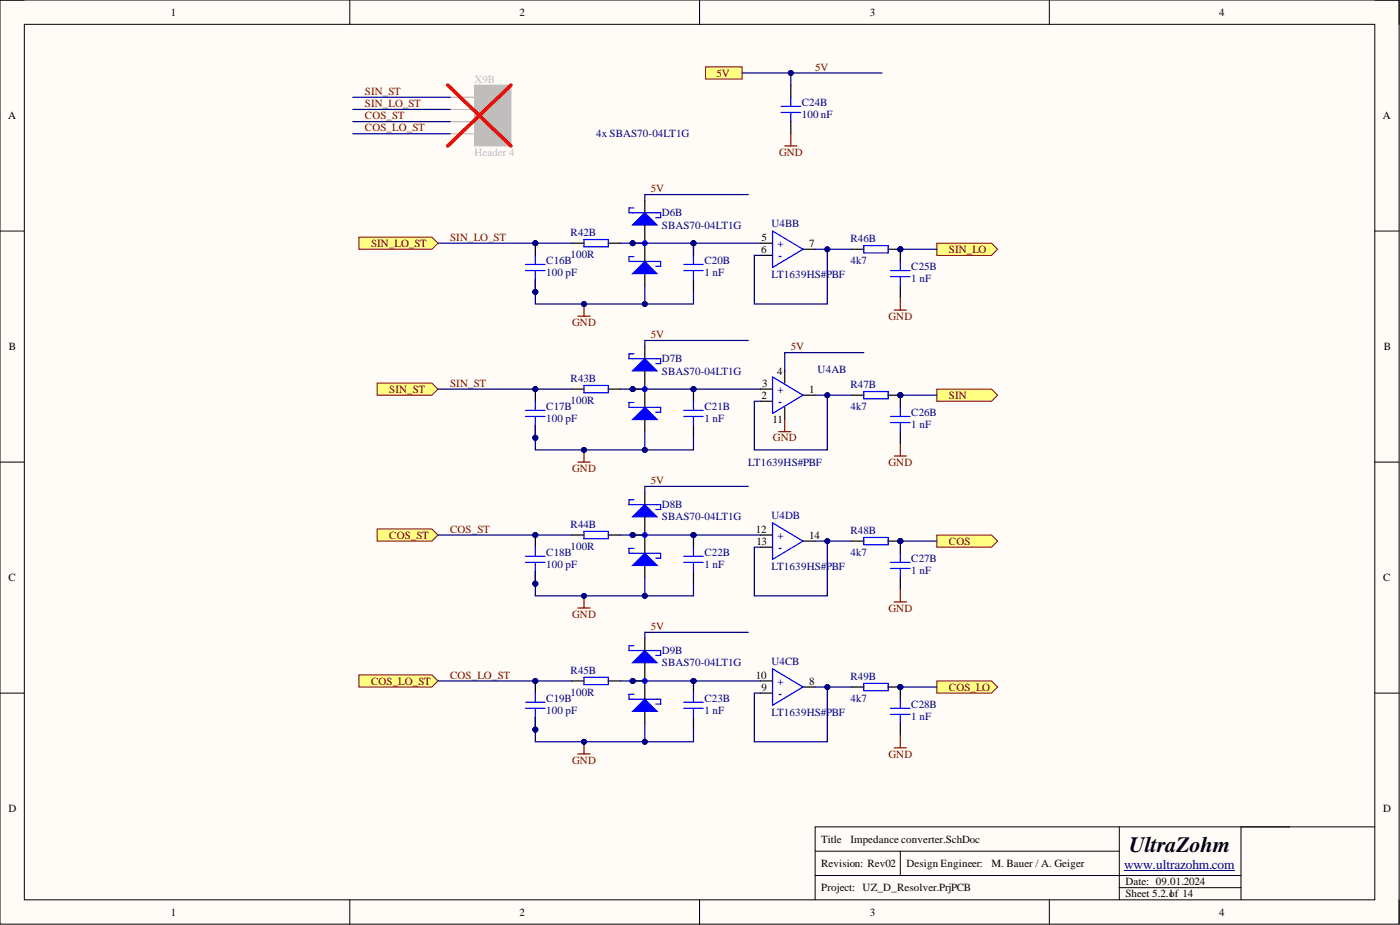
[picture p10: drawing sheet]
<svg xmlns="http://www.w3.org/2000/svg" width="292mm" height="193mm" viewBox="0 0 292 193" stroke-linecap="round" stroke-linejoin="round" font-family="sans-serif">
<defs><g id="words">
<text font-size="4.6" x="235.6" y="177.8">UltraZohm</text>
<text font-size="2.8" fill="#000080" x="234.5" y="181.3">www.ultrazohm.com</text>
<g font-size="2.3">
<text x="35.6" y="3.3">1</text>
<text x="108.4" y="3.3">2</text>
<text x="181.5" y="3.3">3</text>
<text x="254.3" y="3.3">4</text>
<text x="1.7" y="24.9">A</text>
<text x="288.5" y="24.9">A</text>
<text x="158.8" y="52.8">6</text>
<text x="158.9" y="50.2">5</text>
<text x="168.8" y="51.5">7</text>
<text x="1.9" y="73.1">B</text>
<text x="288.7" y="73.1">B</text>
<text x="158.9" y="83.2">2</text>
<text x="159" y="80.7">3</text>
<text x="162.1" y="78.1">4</text>
<text x="168.8" y="81.9">1</text>
<text x="161.2" y="88.3">11</text>
<text x="157.7" y="111.1">12</text>
<text x="157.8" y="113.6">13</text>
<text x="168.8" y="112.4">14</text>
<text x="1.8" y="121.3">C</text>
<text x="288.6" y="121.3">C</text>
<text x="157.7" y="141.6">10</text>
<text x="168.8" y="142.8">8</text>
<text x="158.9" y="144.1">9</text>
<text x="1.8" y="169.5">D</text>
<text x="288.6" y="169.5">D</text>
<text x="171.3" y="175.8">Title</text>
<text x="177.4" y="175.8">Impedance converter.SchDoc</text>
<text x="171.3" y="180.9">Revision: Rev02</text>
<text x="171.3" y="185.9">Project: UZ_D_Resolver.PrjPCB</text>
<text x="189.1" y="180.9">Design Engineer:</text>
<text x="206.9" y="180.9">M. Bauer / A. Geiger</text>
<text x="234.8" y="184.7">Date: 09.01.2024</text>
<text x="35.6" y="191">1</text>
<text x="108.4" y="191">2</text>
<text x="181.5" y="191">3</text>
<text x="234.8" y="187.2">Sheet 5.2.1of 14</text>
<text x="254.3" y="191">4</text>
</g>
<g font-size="2.3" fill="#bfbebc">
<text x="99" y="17.3">X9B</text>
<text x="100.8" y="23.6">2</text>
<text x="100.8" y="26.1">3</text>
<text x="99" y="32.5">Header 4</text>
</g>
<g font-size="2.3" fill="#800000">
<text x="149.5" y="16">5V</text>
<text x="170.1" y="14.7">5V</text>
<text x="76.2" y="19.8">SIN_ST</text>
<text x="76.2" y="22.3">SIN_LO_ST</text>
<text x="76.2" y="27.4">COS_LO_ST</text>
<text x="76.2" y="24.9">COS_ST</text>
<text x="162.5" y="32.5">GND</text>
<text x="135.8" y="40.1">5V</text>
<text x="77.4" y="51.5">SIN_LO_ST</text>
<text x="93.9" y="50.2">SIN_LO_ST</text>
<text x="198" y="52.8">SIN_LO</text>
<text x="119.4" y="68">GND</text>
<text x="135.8" y="70.5">5V</text>
<text x="185.4" y="66.7">GND</text>
<text x="165" y="73.1">5V</text>
<text x="81.2" y="81.9">SIN_ST</text>
<text x="93.9" y="80.7">SIN_ST</text>
<text x="198" y="83.2">SIN</text>
<text x="161.3" y="92.1">GND</text>
<text x="119.4" y="98.4">GND</text>
<text x="135.8" y="101">5V</text>
<text x="185.4" y="97.2">GND</text>
<text x="81.2" y="112.4">COS_ST</text>
<text x="93.9" y="111.1">COS_ST</text>
<text x="198" y="113.6">COS</text>
<text x="119.4" y="128.9">GND</text>
<text x="135.8" y="131.4">5V</text>
<text x="185.4" y="127.6">GND</text>
<text x="77.4" y="142.8">COS_LO_ST</text>
<text x="93.9" y="141.6">COS_LO_ST</text>
<text x="198" y="144.1">COS_LO</text>
<text x="119.4" y="159.3">GND</text>
<text x="185.4" y="158">GND</text>
</g>
<g font-size="2.3" fill="#000080">
<text x="167.3" y="22.1">C24B</text>
<text x="124.4" y="28.7">4x SBAS70-04LT1G</text>
<text x="167.3" y="24.6">100 nF</text>
<text x="138.1" y="45.2">D6B</text>
<text x="138.1" y="47.7">SBAS70-04LT1G</text>
<text x="160.9" y="47.4">U4BB</text>
<text x="119.1" y="49.2">R42B</text>
<text x="119.1" y="53.8">100R</text>
<text x="177.4" y="50.5">R46B</text>
<text x="114" y="55">C16B</text>
<text x="114" y="57.6">100 pF</text>
<text x="147" y="55">C20B</text>
<text x="147" y="57.6">1 nF</text>
<text x="160.9" y="58.1">LT1639HS#PBF</text>
<text x="177.4" y="55">4k7</text>
<text x="190.1" y="56.3">C25B</text>
<text x="190.1" y="58.9">1 nF</text>
<text x="138.1" y="75.6">D7B</text>
<text x="170.6" y="77.9">U4AB</text>
<text x="119.1" y="79.7">R43B</text>
<text x="138.1" y="78.1">SBAS70-04LT1G</text>
<text x="177.4" y="80.9">R47B</text>
<text x="114" y="85.5">C17B</text>
<text x="114" y="88">100 pF</text>
<text x="119.1" y="84.2">100R</text>
<text x="147" y="85.5">C21B</text>
<text x="147" y="88">1 nF</text>
<text x="177.4" y="85.5">4k7</text>
<text x="190.1" y="86.8">C26B</text>
<text x="190.1" y="89.3">1 nF</text>
<text x="156.1" y="97.2">LT1639HS#PBF</text>
<text x="138.1" y="106">D8B</text>
<text x="119.1" y="110.1">R44B</text>
<text x="138.1" y="108.6">SBAS70-04LT1G</text>
<text x="160.9" y="108.3">U4DB</text>
<text x="177.4" y="111.4">R48B</text>
<text x="114" y="115.9">C18B</text>
<text x="114" y="118.5">100 pF</text>
<text x="119.1" y="114.7">100R</text>
<text x="147" y="115.9">C22B</text>
<text x="147" y="118.5">1 nF</text>
<text x="160.9" y="119">LT1639HS#PBF</text>
<text x="177.4" y="115.9">4k7</text>
<text x="190.1" y="117.2">C27B</text>
<text x="190.1" y="119.7">1 nF</text>
<text x="138.1" y="136.5">D9B</text>
<text x="119.1" y="140.5">R45B</text>
<text x="138.1" y="139">SBAS70-04LT1G</text>
<text x="160.9" y="138.8">U4CB</text>
<text x="177.4" y="141.8">R49B</text>
<text x="114" y="146.4">C19B</text>
<text x="114" y="148.9">100 pF</text>
<text x="119.1" y="145.1">100R</text>
<text x="147" y="146.4">C23B</text>
<text x="147" y="148.9">1 nF</text>
<text x="160.9" y="149.4">LT1639HS#PBF</text>
<text x="177.4" y="146.4">4k7</text>
<text x="190.1" y="147.6">C28B</text>
<text x="190.1" y="150.2">1 nF</text>
</g>
<g font-size="2.3" fill="#00f">
<text x="162.2" y="51.5">+</text>
<text x="162.5" y="54">-</text>
<text x="162.2" y="81.9">+</text>
<text x="162.5" y="84.5">-</text>
<text x="162.2" y="112.4">+</text>
<text x="162.5" y="114.9">-</text>
<text x="162.2" y="142.8">+</text>
<text x="162.5" y="145.4">-</text>
</g>
</g></defs>
<path d="M0 0h291.9v192.8h-291.9z" fill-rule="evenodd" fill="#fffcf8"/>
<path d="M0 0h291.9v192.8h-291.9z" fill="none" stroke="#000" stroke-width=".21"/>
<path d="M5.1 5.1h281.7v182.6h-281.7z" fill-rule="evenodd" fill="#fffcf8"/>
<g fill="none" stroke="#000" stroke-width=".21">
<path d="M0 0h5.1M5.1 5.1h281.7v182.6h-281.7zM73 0v5.1M146 0v5.1M218.9 0v5.1M286.8 0h5.1v5.1M0 48.2h5.1M286.8 48.2h5.1M0 96.4h5.1M286.8 96.4h5.1M0 144.6h5.1M286.8 144.6h5.1"/>
<path d="M170.1 177.6h63.4M187.8 177.6v5M233.5 172.5v15.2M258.9 172.5v15.2M286.8 172.5h-116.7v15.2M73 187.7v5.1M146 187.7v5.1M170.1 182.6h88.8M218.9 187.7v5.1M233.5 185.2h25.4M291.9 187.7v5.1"/>
</g>
<path d="M234.5 181.6h23.1" fill="none" stroke="#000080" stroke-width=".21"/>
<path d="M74.9 49.5h15.2l1.3 1.2-1.3 1.3h-15.2z" fill-rule="evenodd" fill="#ffff80"/>
<path d="M74.9 49.5h15.2l1.3 1.2-1.3 1.3h-15.2z" fill="none" stroke="#800000" stroke-width=".21"/>
<path d="M119.3 50.7h2.5M126.9 50.7h2.6" fill="none" stroke="#000" stroke-width=".25"/>
<path d="M121.8 50h5.1v1.5h-5.1z" fill="none" stroke="#00f" stroke-width=".25"/>
<circle cx="132" cy="50.7" r=".51" fill="#000080"/>
<circle cx="132" cy="50.7" r=".51" fill="none" stroke="#000080" stroke-width=".21"/>
<path d="M132 50.7h2.5M134.5 57.1v2.5" fill="none" stroke="#000" stroke-width=".25"/>
<circle cx="132" cy="50.7" r=".51" fill="#000080"/>
<circle cx="132" cy="50.7" r=".51" fill="none" stroke="#000080" stroke-width=".21"/>
<path d="M132 57.1l2.5-2.6 2.6 2.6z" fill="#00f"/>
<path d="M132 57.1l2.5-2.6 2.6 2.6zM132 54.5h5.1" fill="none" stroke="#00f" stroke-width=".25"/>
<path d="M132 46.9l2.5-2.5 2.6 2.5z" fill="#00f"/>
<path d="M132 46.9l2.5-2.5 2.6 2.5zM132.3 43.4h-1.1v1h6.6v1h-1M132.3 53.5h-1.1v1h.8M137.1 54.5h.7v1.1h-1" fill="none" stroke="#00f" stroke-width=".25"/>
<path d="M134.5 41.9v2.5M134.5 46.9v7.6" fill="none" stroke="#000" stroke-width=".25"/>
<circle cx="134.5" cy="50.7" r=".51" fill="#00f"/>
<circle cx="134.5" cy="50.7" r=".51" fill="none" stroke="#00f" stroke-width=".21"/>
<circle cx="187.8" cy="52" r=".51" fill="#000080"/>
<circle cx="187.8" cy="52" r=".51" fill="none" stroke="#000080" stroke-width=".21"/>
<path d="M177.7 52h2.5M185.3 52h2.5" fill="none" stroke="#000" stroke-width=".25"/>
<circle cx="187.8" cy="52" r=".51" fill="#000080"/>
<circle cx="187.8" cy="52" r=".51" fill="none" stroke="#000080" stroke-width=".21"/>
<path d="M180.2 51.2h5.1v1.6h-5.1z" fill="none" stroke="#00f" stroke-width=".25"/>
<path d="M195.5 50.7h11.4l1.3 1.3-1.3 1.3h-11.4z" fill-rule="evenodd" fill="#ffff80"/>
<path d="M195.5 50.7h11.4l1.3 1.3-1.3 1.3h-11.4z" fill="none" stroke="#800000" stroke-width=".21"/>
<path d="M78.7 79.9h11.4l1.3 1.3-1.3 1.2h-11.4z" fill-rule="evenodd" fill="#ffff80"/>
<path d="M78.7 79.9h11.4l1.3 1.3-1.3 1.2h-11.4z" fill="none" stroke="#800000" stroke-width=".21"/>
<path d="M119.3 81.2h2.5M126.9 81.2h2.6" fill="none" stroke="#000" stroke-width=".25"/>
<path d="M121.8 80.4h5.1v1.5h-5.1z" fill="none" stroke="#00f" stroke-width=".25"/>
<circle cx="132" cy="81.2" r=".51" fill="#000080"/>
<circle cx="132" cy="81.2" r=".51" fill="none" stroke="#000080" stroke-width=".21"/>
<path d="M132 81.2h2.5M134.5 87.5v2.6" fill="none" stroke="#000" stroke-width=".25"/>
<circle cx="132" cy="81.2" r=".51" fill="#000080"/>
<circle cx="132" cy="81.2" r=".51" fill="none" stroke="#000080" stroke-width=".21"/>
<path d="M132 87.5l2.5-2.5 2.6 2.5z" fill="#00f"/>
<path d="M132 87.5l2.5-2.5 2.6 2.5zM132 85h5.1" fill="none" stroke="#00f" stroke-width=".25"/>
<path d="M132 77.4l2.5-2.6 2.6 2.6z" fill="#00f"/>
<path d="M132 77.4l2.5-2.6 2.6 2.6zM132.3 73.8h-1.1v1h6.6v1.1h-1M132.3 84h-1.1v1h.8M137.1 85h.7v1h-1" fill="none" stroke="#00f" stroke-width=".25"/>
<path d="M134.5 72.3v2.5M134.5 77.4v7.6" fill="none" stroke="#000" stroke-width=".25"/>
<circle cx="134.5" cy="81.2" r=".51" fill="#00f"/>
<circle cx="134.5" cy="81.2" r=".51" fill="none" stroke="#00f" stroke-width=".21"/>
<circle cx="187.8" cy="82.4" r=".51" fill="#000080"/>
<circle cx="187.8" cy="82.4" r=".51" fill="none" stroke="#000080" stroke-width=".21"/>
<path d="M177.7 82.4h2.5M185.3 82.4h2.5" fill="none" stroke="#000" stroke-width=".25"/>
<circle cx="187.8" cy="82.4" r=".51" fill="#000080"/>
<circle cx="187.8" cy="82.4" r=".51" fill="none" stroke="#000080" stroke-width=".21"/>
<path d="M180.2 81.7h5.1v1.5h-5.1z" fill="none" stroke="#00f" stroke-width=".25"/>
<path d="M195.5 81.2h11.4l1.3 1.2-1.3 1.3h-11.4z" fill-rule="evenodd" fill="#ffff80"/>
<path d="M195.5 81.2h11.4l1.3 1.2-1.3 1.3h-11.4z" fill="none" stroke="#800000" stroke-width=".21"/>
<path d="M78.7 110.3h11.4l1.3 1.3-1.3 1.3h-11.4z" fill-rule="evenodd" fill="#ffff80"/>
<path d="M78.7 110.3h11.4l1.3 1.3-1.3 1.3h-11.4z" fill="none" stroke="#800000" stroke-width=".21"/>
<path d="M119.3 111.6h2.5M126.9 111.6h2.6" fill="none" stroke="#000" stroke-width=".25"/>
<path d="M121.8 110.9h5.1v1.5h-5.1z" fill="none" stroke="#00f" stroke-width=".25"/>
<circle cx="132" cy="111.6" r=".51" fill="#000080"/>
<circle cx="132" cy="111.6" r=".51" fill="none" stroke="#000080" stroke-width=".21"/>
<path d="M132 111.6h2.5M134.5 118v2.5" fill="none" stroke="#000" stroke-width=".25"/>
<circle cx="132" cy="111.6" r=".51" fill="#000080"/>
<circle cx="132" cy="111.6" r=".51" fill="none" stroke="#000080" stroke-width=".21"/>
<path d="M132 118l2.5-2.6 2.6 2.6z" fill="#00f"/>
<path d="M132 118l2.5-2.6 2.6 2.6zM132 115.4h5.1" fill="none" stroke="#00f" stroke-width=".25"/>
<path d="M132 107.8l2.5-2.5 2.6 2.5z" fill="#00f"/>
<path d="M132 107.8l2.5-2.5 2.6 2.5zM132.3 104.3h-1.1v1h6.6v1h-1M132.3 114.4h-1.1v1h.8M137.1 115.4h.7v1h-1" fill="none" stroke="#00f" stroke-width=".25"/>
<path d="M134.5 102.7v2.6M134.5 107.8v7.6" fill="none" stroke="#000" stroke-width=".25"/>
<circle cx="134.5" cy="111.6" r=".51" fill="#00f"/>
<circle cx="134.5" cy="111.6" r=".51" fill="none" stroke="#00f" stroke-width=".21"/>
<circle cx="187.8" cy="112.9" r=".51" fill="#000080"/>
<circle cx="187.8" cy="112.9" r=".51" fill="none" stroke="#000080" stroke-width=".21"/>
<path d="M177.7 112.9h2.5M185.3 112.9h2.5" fill="none" stroke="#000" stroke-width=".25"/>
<circle cx="187.8" cy="112.9" r=".51" fill="#000080"/>
<circle cx="187.8" cy="112.9" r=".51" fill="none" stroke="#000080" stroke-width=".21"/>
<path d="M180.2 112.1h5.1v1.5h-5.1z" fill="none" stroke="#00f" stroke-width=".25"/>
<path d="M195.5 111.6h11.4l1.3 1.3-1.3 1.3h-11.4z" fill-rule="evenodd" fill="#ffff80"/>
<path d="M195.5 111.6h11.4l1.3 1.3-1.3 1.3h-11.4z" fill="none" stroke="#800000" stroke-width=".21"/>
<path d="M74.9 140.8h15.2l1.3 1.3-1.3 1.2h-15.2z" fill-rule="evenodd" fill="#ffff80"/>
<path d="M74.9 140.8h15.2l1.3 1.3-1.3 1.2h-15.2z" fill="none" stroke="#800000" stroke-width=".21"/>
<path d="M119.3 142.1h2.5M126.9 142.1h2.6" fill="none" stroke="#000" stroke-width=".25"/>
<path d="M121.8 141.3h5.1v1.5h-5.1z" fill="none" stroke="#00f" stroke-width=".25"/>
<circle cx="132" cy="142.1" r=".51" fill="#000080"/>
<circle cx="132" cy="142.1" r=".51" fill="none" stroke="#000080" stroke-width=".21"/>
<path d="M132 142.1h2.5M134.5 148.4v2.5" fill="none" stroke="#000" stroke-width=".25"/>
<circle cx="132" cy="142.1" r=".51" fill="#000080"/>
<circle cx="132" cy="142.1" r=".51" fill="none" stroke="#000080" stroke-width=".21"/>
<path d="M132 148.4l2.5-2.5 2.6 2.5z" fill="#00f"/>
<path d="M132 148.4l2.5-2.5 2.6 2.5zM132 145.9h5.1" fill="none" stroke="#00f" stroke-width=".25"/>
<path d="M132 138.3l2.5-2.6 2.6 2.6z" fill="#00f"/>
<path d="M132 138.3l2.5-2.6 2.6 2.6zM132.3 134.7h-1.1v1h6.6v1h-1M132.3 144.8h-1.1v1.1h.8M137.1 145.9h.7v1h-1" fill="none" stroke="#00f" stroke-width=".25"/>
<path d="M134.5 133.2v2.5M134.5 138.3v7.6" fill="none" stroke="#000" stroke-width=".25"/>
<circle cx="134.5" cy="142.1" r=".51" fill="#00f"/>
<circle cx="134.5" cy="142.1" r=".51" fill="none" stroke="#00f" stroke-width=".21"/>
<circle cx="187.8" cy="143.3" r=".51" fill="#000080"/>
<circle cx="187.8" cy="143.3" r=".51" fill="none" stroke="#000080" stroke-width=".21"/>
<path d="M177.7 143.3h2.5M185.3 143.3h2.5" fill="none" stroke="#000" stroke-width=".25"/>
<circle cx="187.8" cy="143.3" r=".51" fill="#000080"/>
<circle cx="187.8" cy="143.3" r=".51" fill="none" stroke="#000080" stroke-width=".21"/>
<path d="M180.2 142.6h5.1v1.5h-5.1z" fill="none" stroke="#00f" stroke-width=".25"/>
<path d="M195.5 142.1h11.4l1.3 1.2-1.3 1.3h-11.4z" fill-rule="evenodd" fill="#ffff80"/>
<path d="M195.5 142.1h11.4l1.3 1.2-1.3 1.3h-11.4z" fill="none" stroke="#800000" stroke-width=".21"/>
<path d="M165 17.8v2.5M165 25.4v2.5" fill="none" stroke="#000" stroke-width=".25"/>
<path d="M163 23.5h4M163 22.2h4M165 20.3v1.9M165 23.5v1.9" fill="none" stroke="#00f" stroke-width=".25"/>
<circle cx="187.8" cy="52" r=".51" fill="#000080"/>
<circle cx="187.8" cy="52" r=".51" fill="none" stroke="#000080" stroke-width=".21"/>
<path d="M187.8 52v2.5" fill="none" stroke="#000" stroke-width=".25"/>
<circle cx="187.8" cy="52" r=".51" fill="#000080"/>
<circle cx="187.8" cy="52" r=".51" fill="none" stroke="#000080" stroke-width=".21"/>
<path d="M187.8 59.6v2.6" fill="none" stroke="#000" stroke-width=".25"/>
<path d="M185.8 57.7h4.1M185.8 56.4h4.1M187.8 54.5v1.9M187.8 57.7v1.9" fill="none" stroke="#00f" stroke-width=".25"/>
<circle cx="144.7" cy="50.7" r=".51" fill="#000080"/>
<circle cx="144.7" cy="50.7" r=".51" fill="none" stroke="#000080" stroke-width=".21"/>
<path d="M144.7 50.7v2.6" fill="none" stroke="#000" stroke-width=".25"/>
<circle cx="144.7" cy="50.7" r=".51" fill="#000080"/>
<circle cx="144.7" cy="50.7" r=".51" fill="none" stroke="#000080" stroke-width=".21"/>
<path d="M144.7 58.3v2.6" fill="none" stroke="#000" stroke-width=".25"/>
<path d="M142.7 56.4h4M142.7 55.2h4M144.7 53.3v1.9M144.7 56.4v1.9" fill="none" stroke="#00f" stroke-width=".25"/>
<circle cx="144.7" cy="81.2" r=".51" fill="#000080"/>
<circle cx="144.7" cy="81.2" r=".51" fill="none" stroke="#000080" stroke-width=".21"/>
<path d="M144.7 81.2v2.5" fill="none" stroke="#000" stroke-width=".25"/>
<circle cx="144.7" cy="81.2" r=".51" fill="#000080"/>
<circle cx="144.7" cy="81.2" r=".51" fill="none" stroke="#000080" stroke-width=".21"/>
<path d="M144.7 88.8v2.5" fill="none" stroke="#000" stroke-width=".25"/>
<path d="M142.7 86.9h4M142.7 85.6h4M144.7 83.7v1.9M144.7 86.9v1.9" fill="none" stroke="#00f" stroke-width=".25"/>
<circle cx="187.8" cy="82.4" r=".51" fill="#000080"/>
<circle cx="187.8" cy="82.4" r=".51" fill="none" stroke="#000080" stroke-width=".21"/>
<path d="M187.8 82.4v2.6" fill="none" stroke="#000" stroke-width=".25"/>
<circle cx="187.8" cy="82.4" r=".51" fill="#000080"/>
<circle cx="187.8" cy="82.4" r=".51" fill="none" stroke="#000080" stroke-width=".21"/>
<path d="M187.8 90.1v2.5" fill="none" stroke="#000" stroke-width=".25"/>
<path d="M185.8 88.2h4.1M185.8 86.9h4.1M187.8 85v1.9M187.8 88.2v1.9" fill="none" stroke="#00f" stroke-width=".25"/>
<circle cx="187.8" cy="112.9" r=".51" fill="#000080"/>
<circle cx="187.8" cy="112.9" r=".51" fill="none" stroke="#000080" stroke-width=".21"/>
<path d="M187.8 112.9v2.5" fill="none" stroke="#000" stroke-width=".25"/>
<circle cx="187.8" cy="112.9" r=".51" fill="#000080"/>
<circle cx="187.8" cy="112.9" r=".51" fill="none" stroke="#000080" stroke-width=".21"/>
<path d="M187.8 120.5v2.5" fill="none" stroke="#000" stroke-width=".25"/>
<path d="M185.8 118.6h4.1M185.8 117.3h4.1M187.8 115.4v1.9M187.8 118.6v1.9" fill="none" stroke="#00f" stroke-width=".25"/>
<circle cx="144.7" cy="111.6" r=".51" fill="#000080"/>
<circle cx="144.7" cy="111.6" r=".51" fill="none" stroke="#000080" stroke-width=".21"/>
<path d="M144.7 111.6v2.6" fill="none" stroke="#000" stroke-width=".25"/>
<circle cx="144.7" cy="111.6" r=".51" fill="#000080"/>
<circle cx="144.7" cy="111.6" r=".51" fill="none" stroke="#000080" stroke-width=".21"/>
<path d="M144.7 119.2v2.6" fill="none" stroke="#000" stroke-width=".25"/>
<path d="M142.7 117.3h4M142.7 116.1h4M144.7 114.2v1.9M144.7 117.3v1.9" fill="none" stroke="#00f" stroke-width=".25"/>
<circle cx="144.7" cy="142.1" r=".51" fill="#000080"/>
<circle cx="144.7" cy="142.1" r=".51" fill="none" stroke="#000080" stroke-width=".21"/>
<path d="M144.7 142.1v2.5" fill="none" stroke="#000" stroke-width=".25"/>
<circle cx="144.7" cy="142.1" r=".51" fill="#000080"/>
<circle cx="144.7" cy="142.1" r=".51" fill="none" stroke="#000080" stroke-width=".21"/>
<path d="M144.7 149.7v2.5" fill="none" stroke="#000" stroke-width=".25"/>
<path d="M142.7 147.8h4M142.7 146.5h4M144.7 144.6v1.9M144.7 147.8v1.9" fill="none" stroke="#00f" stroke-width=".25"/>
<circle cx="187.8" cy="143.3" r=".51" fill="#000080"/>
<circle cx="187.8" cy="143.3" r=".51" fill="none" stroke="#000080" stroke-width=".21"/>
<path d="M187.8 143.3v2.6" fill="none" stroke="#000" stroke-width=".25"/>
<circle cx="187.8" cy="143.3" r=".51" fill="#000080"/>
<circle cx="187.8" cy="143.3" r=".51" fill="none" stroke="#000080" stroke-width=".21"/>
<path d="M187.8 150.9v2.6" fill="none" stroke="#000" stroke-width=".25"/>
<path d="M185.8 149h4.1M185.8 147.8h4.1M187.8 145.9v1.9M187.8 149v1.9" fill="none" stroke="#00f" stroke-width=".25"/>
<circle cx="111.7" cy="50.7" r=".51" fill="#000080"/>
<circle cx="111.7" cy="50.7" r=".51" fill="none" stroke="#000080" stroke-width=".21"/>
<circle cx="111.7" cy="60.9" r=".51" fill="#000080"/>
<circle cx="111.7" cy="60.9" r=".51" fill="none" stroke="#000080" stroke-width=".21"/>
<path d="M111.7 50.7v2.6" fill="none" stroke="#000" stroke-width=".25"/>
<circle cx="111.7" cy="50.7" r=".51" fill="#000080"/>
<circle cx="111.7" cy="50.7" r=".51" fill="none" stroke="#000080" stroke-width=".21"/>
<path d="M111.7 58.3v2.6" fill="none" stroke="#000" stroke-width=".25"/>
<circle cx="111.7" cy="60.9" r=".51" fill="#000080"/>
<circle cx="111.7" cy="60.9" r=".51" fill="none" stroke="#000080" stroke-width=".21"/>
<path d="M109.7 56.4h4M109.7 55.2h4M111.7 53.3v1.9M111.7 56.4v1.9" fill="none" stroke="#00f" stroke-width=".25"/>
<circle cx="111.7" cy="81.2" r=".51" fill="#000080"/>
<circle cx="111.7" cy="81.2" r=".51" fill="none" stroke="#000080" stroke-width=".21"/>
<circle cx="111.7" cy="91.3" r=".51" fill="#000080"/>
<circle cx="111.7" cy="91.3" r=".51" fill="none" stroke="#000080" stroke-width=".21"/>
<path d="M111.7 81.2v2.5" fill="none" stroke="#000" stroke-width=".25"/>
<circle cx="111.7" cy="81.2" r=".51" fill="#000080"/>
<circle cx="111.7" cy="81.2" r=".51" fill="none" stroke="#000080" stroke-width=".21"/>
<path d="M111.7 88.8v2.5" fill="none" stroke="#000" stroke-width=".25"/>
<circle cx="111.7" cy="91.3" r=".51" fill="#000080"/>
<circle cx="111.7" cy="91.3" r=".51" fill="none" stroke="#000080" stroke-width=".21"/>
<path d="M109.7 86.9h4M109.7 85.6h4M111.7 83.7v1.9M111.7 86.9v1.9" fill="none" stroke="#00f" stroke-width=".25"/>
<circle cx="111.7" cy="111.6" r=".51" fill="#000080"/>
<circle cx="111.7" cy="111.6" r=".51" fill="none" stroke="#000080" stroke-width=".21"/>
<circle cx="111.7" cy="121.8" r=".51" fill="#000080"/>
<circle cx="111.7" cy="121.8" r=".51" fill="none" stroke="#000080" stroke-width=".21"/>
<path d="M111.7 111.6v2.6" fill="none" stroke="#000" stroke-width=".25"/>
<circle cx="111.7" cy="111.6" r=".51" fill="#000080"/>
<circle cx="111.7" cy="111.6" r=".51" fill="none" stroke="#000080" stroke-width=".21"/>
<path d="M111.7 119.2v2.6" fill="none" stroke="#000" stroke-width=".25"/>
<circle cx="111.7" cy="121.8" r=".51" fill="#000080"/>
<circle cx="111.7" cy="121.8" r=".51" fill="none" stroke="#000080" stroke-width=".21"/>
<path d="M109.7 117.3h4M109.7 116.1h4M111.7 114.2v1.9M111.7 117.3v1.9" fill="none" stroke="#00f" stroke-width=".25"/>
<circle cx="111.7" cy="142.1" r=".51" fill="#000080"/>
<circle cx="111.7" cy="142.1" r=".51" fill="none" stroke="#000080" stroke-width=".21"/>
<circle cx="111.7" cy="152.2" r=".51" fill="#000080"/>
<circle cx="111.7" cy="152.2" r=".51" fill="none" stroke="#000080" stroke-width=".21"/>
<path d="M111.7 142.1v2.5" fill="none" stroke="#000" stroke-width=".25"/>
<circle cx="111.7" cy="142.1" r=".51" fill="#000080"/>
<circle cx="111.7" cy="142.1" r=".51" fill="none" stroke="#000080" stroke-width=".21"/>
<path d="M111.7 149.7v2.5" fill="none" stroke="#000" stroke-width=".25"/>
<circle cx="111.7" cy="152.2" r=".51" fill="#000080"/>
<circle cx="111.7" cy="152.2" r=".51" fill="none" stroke="#000080" stroke-width=".21"/>
<path d="M161.2 48.2l6.3 3.8-6.3 3.8zM161.2 78.6l6.3 3.8-6.3 3.9zM161.2 109.1l6.3 3.8-6.3 3.8zM161.2 139.5l6.3 3.8-6.3 3.8zM109.7 147.8h4M109.7 146.5h4M111.7 144.6v1.9M111.7 147.8v1.9" fill="none" stroke="#00f" stroke-width=".25"/>
<g fill="none" stroke="#000" stroke-width=".25">
<path d="M158.7 50.7h2.5M158.7 53.3h2.5M167.5 52h2.6M163.7 77.4v2.5M158.7 81.2h2.5M158.7 83.7h2.5M163.7 85v2.5M167.5 82.4h2.6M158.7 111.6h2.5M158.7 114.2h2.5M167.5 112.9h2.6M158.7 142.1h2.5"/>
<path d="M158.7 144.6h2.5M167.5 143.3h2.6"/>
</g>
<path d="M147.2 14h7.6v2.5h-7.6z" fill-rule="evenodd" fill="#ffff80"/>
<path d="M147.2 14h7.6v2.5h-7.6z" fill="none" stroke="#800000" stroke-width=".21"/>
<path d="M120.6 66h2.5M121.8 63.4v2.6" fill="none" stroke="#800000" stroke-width=".25"/>
<circle cx="121.8" cy="63.4" r=".51" fill="#000080"/>
<circle cx="121.8" cy="63.4" r=".51" fill="none" stroke="#000080" stroke-width=".21"/>
<path d="M120.6 96.4h2.5M121.8 93.9v2.5" fill="none" stroke="#800000" stroke-width=".25"/>
<circle cx="121.8" cy="93.9" r=".51" fill="#000080"/>
<circle cx="121.8" cy="93.9" r=".51" fill="none" stroke="#000080" stroke-width=".21"/>
<path d="M120.6 126.8h2.5M121.8 124.3v2.5" fill="none" stroke="#800000" stroke-width=".25"/>
<circle cx="121.8" cy="124.3" r=".51" fill="#000080"/>
<circle cx="121.8" cy="124.3" r=".51" fill="none" stroke="#000080" stroke-width=".21"/>
<path d="M120.6 157.3h2.5M121.8 154.7v2.6" fill="none" stroke="#800000" stroke-width=".25"/>
<circle cx="121.8" cy="154.7" r=".51" fill="#000080"/>
<circle cx="121.8" cy="154.7" r=".51" fill="none" stroke="#000080" stroke-width=".21"/>
<path d="M163.7 30.4h2.6M165 27.9v2.5M186.6 64.7h2.5M187.8 62.2v2.5M162.5 90.1h2.5M163.7 87.5v2.6M186.6 95.1h2.5M187.8 92.6v2.5M186.6 125.6h2.5M187.8 123v2.6M186.6 156h2.5M187.8 153.5v2.5" fill="none" stroke="#800000" stroke-width=".25"/>
<path d="M99 17.8h7.6v12.6h-7.6z" fill-rule="evenodd" fill="#bfbebc"/>
<path d="M99 17.8h7.6v12.6h-7.6z" fill="none" stroke="#bfbebc" stroke-width=".21"/>
<path d="M93.9 20.3h5.1M93.9 22.8h5.1M93.9 25.4h5.1M93.9 27.9h5.1" fill="none" stroke="#bfbebc" stroke-width=".25"/>
<path d="M93.4 17.8l13.2 12.6M106.6 17.8l-13.2 12.6" fill="none" stroke="#f00" stroke-width=".76"/>
<path d="M187.8 52h7.7" fill="none" stroke="#000080" stroke-width=".25"/>
<circle cx="187.8" cy="52" r=".51" fill="#000080"/>
<circle cx="187.8" cy="52" r=".51" fill="none" stroke="#000080" stroke-width=".21"/>
<path d="M129.5 142.1h2.5" fill="none" stroke="#000080" stroke-width=".25"/>
<circle cx="132" cy="142.1" r=".51" fill="#000080"/>
<circle cx="132" cy="142.1" r=".51" fill="none" stroke="#000080" stroke-width=".21"/>
<path d="M129.5 111.6h2.5" fill="none" stroke="#000080" stroke-width=".25"/>
<circle cx="132" cy="111.6" r=".51" fill="#000080"/>
<circle cx="132" cy="111.6" r=".51" fill="none" stroke="#000080" stroke-width=".21"/>
<path d="M129.5 81.2h2.5" fill="none" stroke="#000080" stroke-width=".25"/>
<circle cx="132" cy="81.2" r=".51" fill="#000080"/>
<circle cx="132" cy="81.2" r=".51" fill="none" stroke="#000080" stroke-width=".21"/>
<path d="M132 142.1h12.7" fill="none" stroke="#000080" stroke-width=".25"/>
<circle cx="132" cy="142.1" r=".51" fill="#000080"/>
<circle cx="132" cy="142.1" r=".51" fill="none" stroke="#000080" stroke-width=".21"/>
<circle cx="144.7" cy="142.1" r=".51" fill="#000080"/>
<circle cx="144.7" cy="142.1" r=".51" fill="none" stroke="#000080" stroke-width=".21"/>
<path d="M132 111.6h12.7" fill="none" stroke="#000080" stroke-width=".25"/>
<circle cx="132" cy="111.6" r=".51" fill="#000080"/>
<circle cx="132" cy="111.6" r=".51" fill="none" stroke="#000080" stroke-width=".21"/>
<circle cx="144.7" cy="111.6" r=".51" fill="#000080"/>
<circle cx="144.7" cy="111.6" r=".51" fill="none" stroke="#000080" stroke-width=".21"/>
<path d="M132 81.2h12.7" fill="none" stroke="#000080" stroke-width=".25"/>
<circle cx="132" cy="81.2" r=".51" fill="#000080"/>
<circle cx="132" cy="81.2" r=".51" fill="none" stroke="#000080" stroke-width=".21"/>
<circle cx="144.7" cy="81.2" r=".51" fill="#000080"/>
<circle cx="144.7" cy="81.2" r=".51" fill="none" stroke="#000080" stroke-width=".21"/>
<path d="M144.7 142.1h14" fill="none" stroke="#000080" stroke-width=".25"/>
<circle cx="144.7" cy="142.1" r=".51" fill="#000080"/>
<circle cx="144.7" cy="142.1" r=".51" fill="none" stroke="#000080" stroke-width=".21"/>
<path d="M144.7 111.6h14" fill="none" stroke="#000080" stroke-width=".25"/>
<circle cx="144.7" cy="111.6" r=".51" fill="#000080"/>
<circle cx="144.7" cy="111.6" r=".51" fill="none" stroke="#000080" stroke-width=".21"/>
<path d="M144.7 81.2h14" fill="none" stroke="#000080" stroke-width=".25"/>
<circle cx="144.7" cy="81.2" r=".51" fill="#000080"/>
<circle cx="144.7" cy="81.2" r=".51" fill="none" stroke="#000080" stroke-width=".21"/>
<path d="M170.1 143.3h2.5v11.4h-15.2v-10.1h1.3" fill="none" stroke="#000080" stroke-width=".25"/>
<circle cx="172.6" cy="143.3" r=".51" fill="#000080"/>
<circle cx="172.6" cy="143.3" r=".51" fill="none" stroke="#000080" stroke-width=".21"/>
<path d="M170.1 112.9h2.5v11.4h-15.2v-10.1h1.3" fill="none" stroke="#000080" stroke-width=".25"/>
<circle cx="172.6" cy="112.9" r=".51" fill="#000080"/>
<circle cx="172.6" cy="112.9" r=".51" fill="none" stroke="#000080" stroke-width=".21"/>
<path d="M170.1 82.4h2.5v11.5h-15.2v-10.2h1.3" fill="none" stroke="#000080" stroke-width=".25"/>
<circle cx="172.6" cy="82.4" r=".51" fill="#000080"/>
<circle cx="172.6" cy="82.4" r=".51" fill="none" stroke="#000080" stroke-width=".21"/>
<path d="M170.1 52h2.5v11.4h-15.2v-10.1h1.3" fill="none" stroke="#000080" stroke-width=".25"/>
<circle cx="172.6" cy="52" r=".51" fill="#000080"/>
<circle cx="172.6" cy="52" r=".51" fill="none" stroke="#000080" stroke-width=".21"/>
<path d="M172.6 143.3h5.1" fill="none" stroke="#000080" stroke-width=".25"/>
<circle cx="172.6" cy="143.3" r=".51" fill="#000080"/>
<circle cx="172.6" cy="143.3" r=".51" fill="none" stroke="#000080" stroke-width=".21"/>
<path d="M172.6 112.9h5.1" fill="none" stroke="#000080" stroke-width=".25"/>
<circle cx="172.6" cy="112.9" r=".51" fill="#000080"/>
<circle cx="172.6" cy="112.9" r=".51" fill="none" stroke="#000080" stroke-width=".21"/>
<path d="M172.6 82.4h5.1" fill="none" stroke="#000080" stroke-width=".25"/>
<circle cx="172.6" cy="82.4" r=".51" fill="#000080"/>
<circle cx="172.6" cy="82.4" r=".51" fill="none" stroke="#000080" stroke-width=".21"/>
<path d="M172.6 52h5.1" fill="none" stroke="#000080" stroke-width=".25"/>
<circle cx="172.6" cy="52" r=".51" fill="#000080"/>
<circle cx="172.6" cy="52" r=".51" fill="none" stroke="#000080" stroke-width=".21"/>
<path d="M187.8 143.3h7.7" fill="none" stroke="#000080" stroke-width=".25"/>
<circle cx="187.8" cy="143.3" r=".51" fill="#000080"/>
<circle cx="187.8" cy="143.3" r=".51" fill="none" stroke="#000080" stroke-width=".21"/>
<path d="M187.8 112.9h7.7" fill="none" stroke="#000080" stroke-width=".25"/>
<circle cx="187.8" cy="112.9" r=".51" fill="#000080"/>
<circle cx="187.8" cy="112.9" r=".51" fill="none" stroke="#000080" stroke-width=".21"/>
<path d="M187.8 82.4h7.7" fill="none" stroke="#000080" stroke-width=".25"/>
<circle cx="187.8" cy="82.4" r=".51" fill="#000080"/>
<circle cx="187.8" cy="82.4" r=".51" fill="none" stroke="#000080" stroke-width=".21"/>
<path d="M144.7 50.7v2.6M156.1 40.6h-21.6v1.3M156.1 71h-21.6v1.3M180.2 73.6h-16.5v3.8M156.1 101.5h-21.6v1.2M156.1 131.9h-21.6v1.3" fill="none" stroke="#000080" stroke-width=".25"/>
<circle cx="144.7" cy="50.7" r=".51" fill="#000080"/>
<circle cx="144.7" cy="50.7" r=".51" fill="none" stroke="#000080" stroke-width=".21"/>
<path d="M165 15.2v2.6" fill="none" stroke="#000080" stroke-width=".25"/>
<circle cx="165" cy="15.2" r=".51" fill="#000080"/>
<circle cx="165" cy="15.2" r=".51" fill="none" stroke="#000080" stroke-width=".21"/>
<path d="M91.4 142.1h27.9" fill="none" stroke="#000080" stroke-width=".25"/>
<circle cx="111.7" cy="142.1" r=".51" fill="#000080"/>
<circle cx="111.7" cy="142.1" r=".51" fill="none" stroke="#000080" stroke-width=".21"/>
<path d="M73.6 20.3h20.3M73.6 22.8h20.3M73.6 25.4h20.3M73.6 27.9h20.3M91.4 50.7h27.9" fill="none" stroke="#000080" stroke-width=".25"/>
<circle cx="111.7" cy="50.7" r=".51" fill="#000080"/>
<circle cx="111.7" cy="50.7" r=".51" fill="none" stroke="#000080" stroke-width=".21"/>
<path d="M91.4 81.2h27.9" fill="none" stroke="#000080" stroke-width=".25"/>
<circle cx="111.7" cy="81.2" r=".51" fill="#000080"/>
<circle cx="111.7" cy="81.2" r=".51" fill="none" stroke="#000080" stroke-width=".21"/>
<path d="M91.4 111.6h27.9" fill="none" stroke="#000080" stroke-width=".25"/>
<circle cx="111.7" cy="111.6" r=".51" fill="#000080"/>
<circle cx="111.7" cy="111.6" r=".51" fill="none" stroke="#000080" stroke-width=".21"/>
<path d="M129.5 50.7h29.2" fill="none" stroke="#000080" stroke-width=".25"/>
<circle cx="132" cy="50.7" r=".51" fill="#000080"/>
<circle cx="132" cy="50.7" r=".51" fill="none" stroke="#000080" stroke-width=".21"/>
<circle cx="144.7" cy="50.7" r=".51" fill="#000080"/>
<circle cx="144.7" cy="50.7" r=".51" fill="none" stroke="#000080" stroke-width=".21"/>
<path d="M154.8 15.2h29.2" fill="none" stroke="#000080" stroke-width=".25"/>
<circle cx="165" cy="15.2" r=".51" fill="#000080"/>
<circle cx="165" cy="15.2" r=".51" fill="none" stroke="#000080" stroke-width=".21"/>
<path d="M111.7 88.8v5.1h22.8v-3.8" fill="none" stroke="#000080" stroke-width=".25"/>
<circle cx="111.7" cy="91.3" r=".51" fill="#000080"/>
<circle cx="111.7" cy="91.3" r=".51" fill="none" stroke="#000080" stroke-width=".21"/>
<circle cx="121.8" cy="93.9" r=".51" fill="#000080"/>
<circle cx="121.8" cy="93.9" r=".51" fill="none" stroke="#000080" stroke-width=".21"/>
<circle cx="134.5" cy="93.9" r=".51" fill="#000080"/>
<circle cx="134.5" cy="93.9" r=".51" fill="none" stroke="#000080" stroke-width=".21"/>
<path d="M111.7 58.3v5.1h22.8v-3.8" fill="none" stroke="#000080" stroke-width=".25"/>
<circle cx="111.7" cy="60.9" r=".51" fill="#000080"/>
<circle cx="111.7" cy="60.9" r=".51" fill="none" stroke="#000080" stroke-width=".21"/>
<circle cx="121.8" cy="63.4" r=".51" fill="#000080"/>
<circle cx="121.8" cy="63.4" r=".51" fill="none" stroke="#000080" stroke-width=".21"/>
<circle cx="134.5" cy="63.4" r=".51" fill="#000080"/>
<circle cx="134.5" cy="63.4" r=".51" fill="none" stroke="#000080" stroke-width=".21"/>
<path d="M134.5 154.7h10.2" fill="none" stroke="#000080" stroke-width=".25"/>
<circle cx="134.5" cy="154.7" r=".51" fill="#000080"/>
<circle cx="134.5" cy="154.7" r=".51" fill="none" stroke="#000080" stroke-width=".21"/>
<path d="M111.7 149.7v5h22.8v-3.8" fill="none" stroke="#000080" stroke-width=".25"/>
<circle cx="111.7" cy="152.2" r=".51" fill="#000080"/>
<circle cx="111.7" cy="152.2" r=".51" fill="none" stroke="#000080" stroke-width=".21"/>
<circle cx="121.8" cy="154.7" r=".51" fill="#000080"/>
<circle cx="121.8" cy="154.7" r=".51" fill="none" stroke="#000080" stroke-width=".21"/>
<circle cx="134.5" cy="154.7" r=".51" fill="#000080"/>
<circle cx="134.5" cy="154.7" r=".51" fill="none" stroke="#000080" stroke-width=".21"/>
<path d="M111.7 119.2v5.1h22.8v-3.8" fill="none" stroke="#000080" stroke-width=".25"/>
<circle cx="111.7" cy="121.8" r=".51" fill="#000080"/>
<circle cx="111.7" cy="121.8" r=".51" fill="none" stroke="#000080" stroke-width=".21"/>
<circle cx="121.8" cy="124.3" r=".51" fill="#000080"/>
<circle cx="121.8" cy="124.3" r=".51" fill="none" stroke="#000080" stroke-width=".21"/>
<circle cx="134.5" cy="124.3" r=".51" fill="#000080"/>
<circle cx="134.5" cy="124.3" r=".51" fill="none" stroke="#000080" stroke-width=".21"/>
<path d="M144.7 60.9v2.5h-10.2" fill="none" stroke="#000080" stroke-width=".25"/>
<circle cx="134.5" cy="63.4" r=".51" fill="#000080"/>
<circle cx="134.5" cy="63.4" r=".51" fill="none" stroke="#000080" stroke-width=".21"/>
<path d="M144.7 91.3v2.6h-10.2" fill="none" stroke="#000080" stroke-width=".25"/>
<circle cx="134.5" cy="93.9" r=".51" fill="#000080"/>
<circle cx="134.5" cy="93.9" r=".51" fill="none" stroke="#000080" stroke-width=".21"/>
<path d="M144.7 121.8v2.5h-10.2M144.7 152.2v2.5" fill="none" stroke="#000080" stroke-width=".25"/>
<circle cx="134.5" cy="124.3" r=".51" fill="#000080"/>
<circle cx="134.5" cy="124.3" r=".51" fill="none" stroke="#000080" stroke-width=".21"/>
<use href="#words"/>
</svg>
